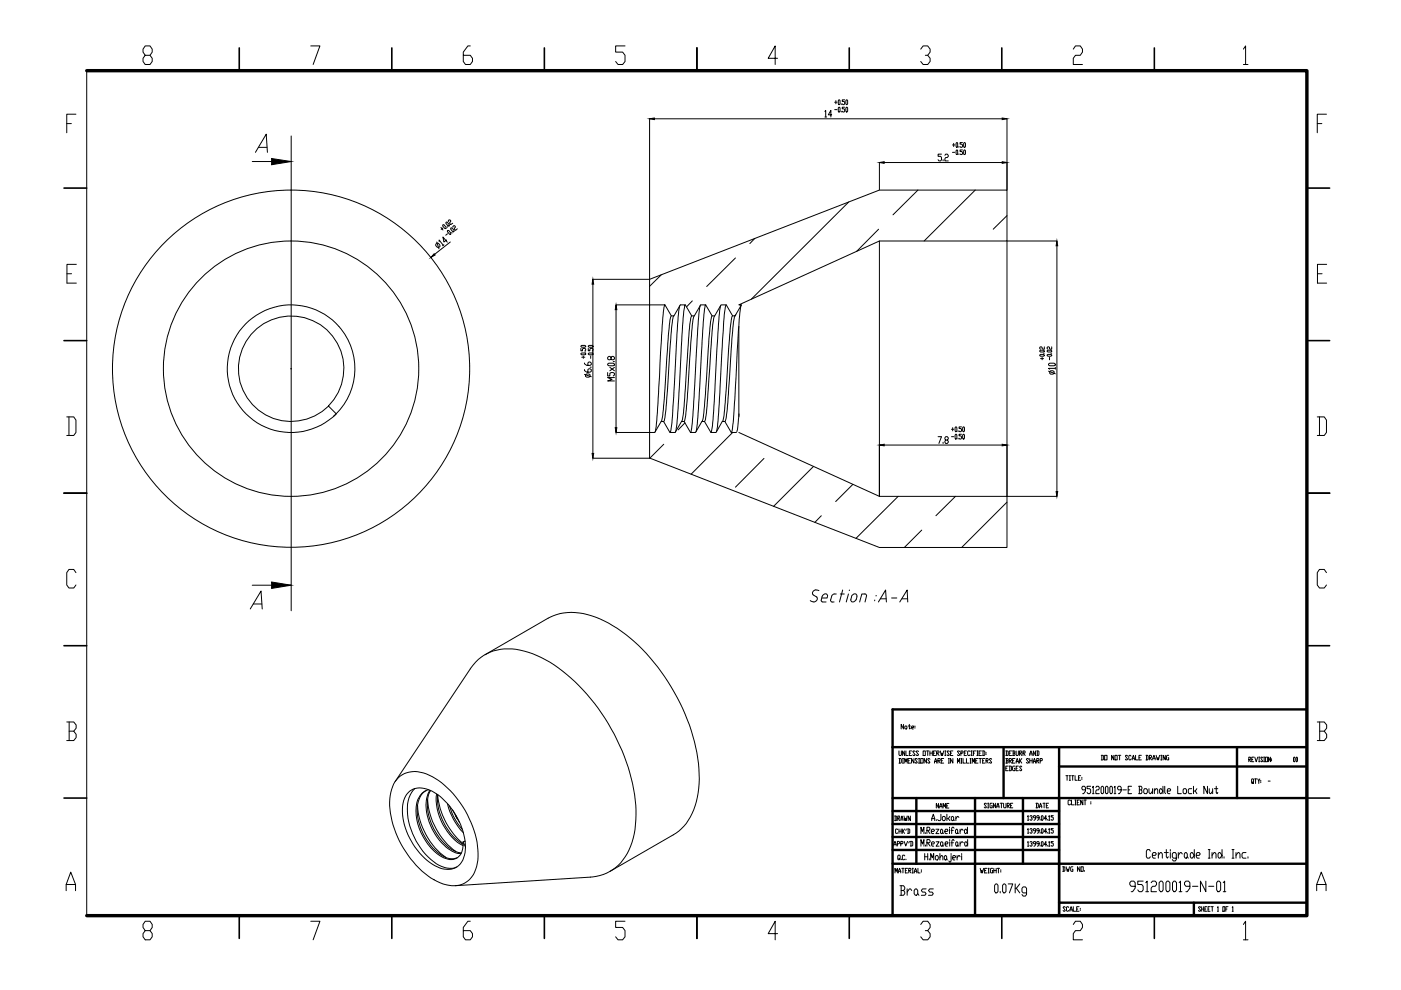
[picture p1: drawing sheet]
<svg xmlns="http://www.w3.org/2000/svg" width="297mm" height="210mm" viewBox="0 0 297 210" stroke-linecap="round" stroke-linejoin="round" font-family="sans-serif">
<!-- layer: 0 -->
<g fill="none" stroke="#000" stroke-width=".21">
<path d="M18.4 15v179.1M30.8 11.7l-.5-.7v-.6l.5-.7h1l.5 .7v.6l-.5 .7h-1l-.5 .7v.6l.5 .7h1l.5-.7v-.6l-.5-.7M65.9 9.7h1.9l-1.4 4M99.7 9.7h-.5l-1 1.3v2l.5 .7h1l.5-.7v-.6l-.5-.7h-1.5M132.5 9.7h-2v1.3h1.5l.5 .7v1.3l-.5 .7h-1l-.5-.7M164.9 12.4h-2l1.5-2.7v4M195.2 10.4l.5-.7h1l.5 .7v.6l-.5 .7h-.5M196.7 11.7l.5 .7v.6l-.5 .7h-1l-.5-.7M227.6 10.4l.4-.7h1l.5 .7v.6l-.5 .7h-1l-.4 .7v1.3h1.9M263.6 10.4l.5-.7v4M263.6 13.7h1M14.2 26.2h.9"/>
<path d="M16.1 24.2h-1.9v4M53.5 34.2h8.2M54.2 32.3l2.2-3.9 .3 3.9M54.8 31.2h1.8M61.7 28.8v100.7M137.7 25.2v34h-12M138.7 25.2h73.8M174.9 23.6l.2-.2v1.4M174.9 24.8h.4M176.3 24.3h-.7l.6-.9v1.4M177 21.7h.5M177 23.2h.5"/>
<path d="M177.2 21.3v.7M177.9 21.2l.2 .1-.1 .9-.3-.2zM177.9 22.7l.2 .2-.1 .8-.3-.1zM178.4 22v.2M178.4 23.6v.1M179.1 21.2h-.5v.3h.4l.1 .2-.1 .5-.4-.2M179.1 22.7h-.5v.4h.4l.1 .1-.1 .5-.4-.1M179.5 21.2l.2 .1-.1 .9-.3-.2zM179.5 22.7l.2 .2-.1 .8-.3-.1zM186.5 34.5v5.8M187.5 34.5h25M199.6 32.7h-.7v.4h.5l.2 .3v.5l-.2 .2h-.3l-.2-.2"/>
<path d="M200 33.9v.2M200.3 32.9l.2-.2h.3l.3 .2-.3 .5h-.3l-.2 .3v.4h.8M201.9 30.7h.6M201.9 32.3h.6M202.2 30.4v.7M202.8 30.2l.2 .2v.8l-.3-.1zM202.8 31.8l.2 .2v.8l-.3-.2zM203.3 31.1v.1M203.3 32.6v.2M204.1 30.2h-.5v.4h.3l.2 .1-.2 .5-.3-.1M204.1 31.8h-.5v.3h.3l.2 .2-.2 .5-.3-.2M204.4 30.2l.3 .2-.1 .8-.3-.1z"/>
<path d="M204.4 31.8l.3 .2-.1 .8-.3-.2zM213.5 25.2v15.1M279.3 26.2h1M281.2 24.2h-1.9v4M14.2 58h1M16.2 56h-2v4h2M92.4 51.8l.3-.3 .3 .1 .3 .4v.3l-.3 .2-.3-.1-.3-.3zM92.6 51.3l.5 1.4M93.1 51.2v-.3l.9 1.1M93.5 48.2l.4 .6M93.9 47.7h.3l.4 .7h-.3l-.4-.5zM93.9 48.3l-.4 .3"/>
<path d="M94.1 51.9l-.3 .2M94.5 47.2l.3-.1 .5 .8h-.3l-.5-.5zM94.7 50.9l-.6 .4-.2-1.1 .9 1.2M94.8 48l.1 .2M94.8 48.9h.4l.4 .7-.3 .1zM94.9 49.6l-.4 .3M95.1 47l.1-.4 .2 .1 .2 .3-.3 .4 .3 .2 .4-.3M95.5 51.3l-3.4 2.6M95.6 48.4l.3-.1 .4 .6v.2h-.3l-.4-.5zM95.8 49.3l.1 .1M96 48.2l.2-.4 .3 .2-.2 .4 .3 .5 .4-.4M140.2 58.3l-2.5 2.4"/>
<path d="M155.9 54.7l-6.1 6M160 50.5l-1 1.1M179.9 42.8l-20.6 20.6M186.3 48.6l-4.7 4.7M186.5 51.1v54.1M194.6 40.3l-5.3 5.3M206.8 40.3l-10.9 10.8M213.5 51.1v54.1M213.5 45.7l-2.9 2.9M213.5 51.1h10.6M224.1 52.1v52.1M279.3 58h1"/>
<path d="M281.3 56h-2v4h2M61.7 78.2h.1M71.8 69.2a13.5 13.5 0 0 1-1.1 19.1M71.9 69.2a13.5 13.5 0 0 0-19.4-1 13.5 13.5 0 0 0-.5 19.4 13.5 13.5 0 0 0 19.3 .2l-1.6-1.7M123.2 75l.8-.2 .2 .3-.9 .1zM123.2 73.9v.5h.3v-.4l.2-.1 .5 .1-.2 .4M123.2 73.4l.8-.2 .2 .3-.9 .1zM123.3 75.7h.7M123.7 75.5v.5M123.9 78.4v.2l.5 .3h.7l.3-.2v-.3l-.5-.2-.3 .2v.5M123.9 77v.1l.5 .4h.7l.3-.2v-.3l-.5-.2-.3 .2v.5M123.9 79.4l1.5 .5"/>
<path d="M124 74.6h.2M124.1 79.5l.3-.2h.5l.2 .2v.3l-.2 .2h-.5l-.3-.2zM124.7 75l.9-.2 .1 .3-.8 .1zM124.7 73.9v.5h.4v-.4l.1-.1 .5 .1-.1 .4M124.7 73.4l.9-.2 .1 .3-.8 .1zM125.1 77.9h.3M125.2 75.5v.5M125.6 74.6h.1M125.7 60.2v35.9M128.8 79v.7h.5v-.5l.3-.2h.4l.3 .2v.3l-.3 .2M128.8 77.2l.3-.2h.9l.3 .2v.2l-.3 .2h-.9l-.3-.2zM129.3 77.9l1 .7"/>
<path d="M129.6 75.8l.2-.2 .5 .2v.3l-.3 .2-.4-.2v-.3l-.3-.2-.5 .2v.3l.3 .2 .5-.2M130 76.7h.3M130.3 77.9l-1 .7M130.6 64.6h7.1v-5.4l48.8-18.9h27v10.8h-27l-29.9 13.5h.6l-1.4 2.4h-.5l-1.3-2.4h-1.1l-1.4 2.4h-.5l-1.4-2.4M130.6 65.7v25M141 64.6l1.3 2.4h.6l1.3-2.4h1.1l-.2 .4a253.8 253.8 0 0 0-1.2 19.5l-.4 5.4-.3 1.6M142.3 67a24.5 24.5 0 0 0-.8 6.9l-.6 10.5-.4 3.7-.3 1.3M142.9 67a19.6 19.6 0 0 0-.8 5.9l-.9 13.2a7.2 7.2 0 0 1-.5 3.3M144.1 64.8l-.1 .4a238.5 238.5 0 0 0-1.2 18.9l-.3 4.8a5 5 0 0 1-.5 2.8h1.1l1.4-2.3h.5l1.4 2.3M145.3 64.6l1.4 2.4h.5l1.4-2.4h1l-.1 .2a170.4 170.4 0 0 0-1.1 17.3l-.4 6.3-.4 3.1M146.7 67l-.5 1.9-1.2 17.2-.3 2.8-.2 .5M146.8 63.8l-1.2 1.3"/>
<path d="M147.2 67a16.6 16.6 0 0 0-.7 4.9l-.8 12.5-.3 3.7-.4 1.3M148.4 64.8a294.9 294.9 0 0 0-1.4 21.4l-.3 4.6-.3 .9h1.1l1.3-2.3h.6l1.3 2.3h1.1l1.3-2.3h.6l1.3 2.3h1.1M151 67l-.4 1.3-.2 2.8a245.2 245.2 0 0 1-1.4 17.8l-.2 .5M151.5 67l-.2 .5-.3 2.8-1.2 17.2-.4 1.9M152.8 64.8l-.1 .2a305.5 305.5 0 0 0-1.3 21.2l-.3 4.1-.4 1.4M154 64.6l-.1 .3a159.3 159.3 0 0 0-1.2 17.2l-.5 7.1-.3 2.3M155.3 67a19.6 19.6 0 0 0-.7 5.9l-.9 13.2a7.2 7.2 0 0 1-.6 3.3M155.8 67l-.1 .5a245.2 245.2 0 0 0-1.4 17.8l-.1 .8a7.2 7.2 0 0 1-.5 3.3M156 66.8l-.2 .2M156.6 69.2v19.1M157.1 64.8l-.5 5.1-1.1 19.6-.3 1.9-.2 .3M220.4 75.3l.8-.2 .2 .3-.8 .1z"/>
<path d="M220.4 74.4l.8-.1 .2 .2-.8 .1zM220.6 76h.6M221 75.8v.5M221.2 74.9h.2M221.4 73.5v.5l-.4-.1-.2-.4-.4 .2 .2 .3M222 75.3l.8-.2 .2 .3-.8 .1zM222 74.4l.8-.1 .2 .2-.8 .1zM222.3 77.2l.3-.2h.9l.2 .2v.2l-.2 .2h-.9l-.3-.2zM222.3 78.7l1.4 .5M222.5 75.8v.5M222.6 78.8l.2-.2h.4l.3 .2v.4l-.3 .1h-.4l-.2-.1zM222.8 74.9h.2"/>
<path d="M223 73.5v.5h-.4l-.3-.5-.3 .2 .2 .3M223.7 78.1h-1.4l.3 .2M223.7 77.9v.4M14.2 88.4h1.4l.5 .7v2.6l-.5 .6h-1.4M14.6 88.4v3.9M125.7 97.2h12M130.3 80.1h-1.5l1 .3-1 .4h1.5M130.6 91.7h7.1v5.4l48.8 19h27v-10.9h-27l-29.9-13.5M140.7 89.4h-.5l-1.4 2.3h-1.1v-27.1h3.3a13.3 13.3 0 0 0-.6 4.5l-1 18.4-.5 4M140.7 89.4l1.3 2.3M140.7 94.2l-2.9 3M145.2 89.7l-1.4 1.4"/>
<path d="M155.3 91.7l-8.8 8.8M156.7 87.8l-.5 3.7M162 97.2l-6.1 6.1M172.5 98.9l-8.5 8.5M187.5 94.4h25M198.9 92.6h.7l-.5 1.4M200 93.8v.2M200.5 93.3l-.2-.5 .2-.2h.3l.3 .4-.3 .3h-.3l-.2 .3 .2 .4h.3l.3-.2-.3-.5M201.7 91h.5M201.7 92.6h.5M202 90.7v.7M202.6 90.5l.3 .2-.2 .8-.2-.1z"/>
<path d="M202.6 92.1l.3 .1-.2 .9-.2-.2zM203.1 91.4v.1M203.1 92.9v.2M203.8 90.5h-.5v.3h.4l.1 .2-.1 .5-.4-.1M203.8 92.1h-.5v.3h.4l.1 .2-.1 .5-.4-.2M204.2 90.5l.3 .2-.1 .8-.3-.1zM204.2 92.1l.3 .1-.1 .9-.3-.2zM279.3 88.4h1.5l.4 .7v2.6l-.4 .6h-1.5M279.8 88.4v3.9M174.1 109.3l-1.3 1.4M180.8 102.7l-3.6 3.6M190.4 105.2l-8.9 8.9"/>
<path d="M195.4 112.4l-3.7 3.7M202.6 105.2l-4.2 4.1M213.5 106.5l-9.6 9.6M213.5 105.2h10.6M16.1 121.4l-.5-.7h-1l-.4 .7v2.6l.4 .7h1l.5-.7M53.1 129.1l2.2-3.8 .3 3.8M53.5 124.1h8.2M53.7 128.1h1.8M102.8 138.8l13.4-7.7a12.1 12.1 0 0 1 11 .1 35.1 35.1 0 0 1 15.1 14.5 38 38 0 0 1 5.9 20.5 13.8 13.8 0 0 1-4.3 10l-14.6 8.5M171.8 127.3l.8 .3M173 125.1l.6 .1M173 125.1a.66 .66 0 0 0-.6 .3 .66 .66 0 0 0 0 .7l.8 .5"/>
<path d="M173.1 126.6a.66 .66 0 0 1 .1 .7 .66 .66 0 0 1-.6 .3M174.3 126.8h1.1a.58 .58 0 0 0-.4-.9 .58 .58 0 0 0-.7 .6l-.2 .7 .1 .4h.9M176.1 127.1v.3l.4 .3M176.3 126.4l-.2 .8M176.5 127.6h.3M177 125.9l-.3 .1-.4 .4M177 125.9h.3M178.2 125.9h.8M178.7 125.1l-.7 2.5M179.9 125.9l-.5 1.7M180.1 125.1v.1M180.6 126.5l-.2 .6"/>
<path d="M181.5 127.1l-.1 .2a.53 .53 0 0 1-.6 .3 .53 .53 0 0 1-.4-.5M181.7 126.5v-.3a.64 .64 0 0 0-.7-.2 .64 .64 0 0 0-.5 .5M181.7 126.5l-.2 .6M183.7 126.4l-.3 1.2M183.7 126.4l-.1-.4-.9-.1-.4 1.7M185.5 127.2l-.1 .2M185.8 126.2l-.1 .2M186.2 127.6l1.6-2.5 .1 2.5M186.7 127h1.2M189 126.8h1.1M190.8 127.6l1.5-2.5 .2 2.5M191.2 127h1.2"/>
<path d="M281.2 121.4l-.4-.7h-1l-.5 .7v2.6l.5 .7h1l.4-.7M14.2 153.1h1.4l.5 .6v.7l-.5 .6M14.7 155h.9l.5 .7v.7l-.5 .6h-1.4M14.7 153.1v3.9M190.6 159.2l.1 1 .4-.2v-.8M191.6 153.6v1l-.5-1v1M191.8 159.2v1l-.4-1v1M192 153.9l.3 .2-.1 .5-.4-.2zM192.1 159.2v1h.4M192.5 153.9h.5M192.8 153.6l.1 1 .1-.2M192.8 159.7h.3"/>
<path d="M193.3 159.2h-.5v1h.5M193.3 154.3h.3v-.4l-.3 .2 .1 .5h.2M194 153.9v.2M194 154.3v.1M194 159.3l-.1-.1-.4 .1 .5 .7-.1 .2-.4-.2M194.7 159.3l-.1-.1-.4 .1 .5 .7-.1 .2-.4-.2M195.7 159.2h.5v1h-.5zM196.4 159.2h.5M196.7 159.2v1M197.2 159.7h.5M197.2 159.2v1M197.7 159.2v1"/>
<path d="M197.9 159.7h.2M198.4 159.2h-.5v1h.5M198.6 159.7h.4l.1-.4-.5-.1v1M198.7 159.7l.4 .5M199.4 159.2l.2 1 .1-.5 .1 .5 .3-1M200.3 159.2h.2M200.4 159.2v1M201.3 159.3l-.1-.1-.4 .1 .5 .7-.1 .2-.4-.2M201.5 159.7h.3M202 159.2h-.5v1h.5M203.5 159.3l-.4-.1-.1 .1 .5 .7-.2 .2h-.2l-.1-.2M203.7 159.7h.4l.1-.2-.1-.3h-.4v1"/>
<path d="M204.4 159.7h.3M204.9 159.2h-.5v1h.5M205.7 159.3l-.2-.1-.3 .1v.7l.1 .2 .4-.2M205.9 159.2h.2M206 159.2v1M206.4 159.7h.2M206.9 159.2h-.5v1M207.1 159.2h.3M207.2 159.2v1M207.6 159.7h.2M208.1 159.2h-.5v1h.5M208.3 159.2l.5 .1v.7l-.1 .2h-.4"/>
<path d="M208.4 159.2v1M209.1 159.5v.2M209.1 159.9v.1M213.2 159.2l.6 .1v.7l-.2 .2h-.4M213.4 159.2v1M214 159.7h.2M214.5 159.2h-.5v1h.5M214.7 159.2l.5 .1-.1 .4M214.8 159.7h.3l.1 .3-.1 .2h-.4M214.8 159.2v1M215.4 159.2l.1 1 .4-.2v-.8M216.2 159.7h.3l.1-.2-.1-.3h-.3v1"/>
<path d="M216.3 159.7l.3 .5M216.9 159.7h.4v-.5h-.4v1M217 159.7l.4 .5M218.3 159.9h.5M219.6 159.2v1l-.5-1v1M219.8 159.2l.5 .1v.7l-.2 .2h-.3M219.9 159.2v1M279.3 153.1h1.5l.5 .6v.7l-.5 .6M279.8 155h1l.5 .7v.7l-.5 .6h-1.5M279.8 153.1v3.9M83.8 165.7l15.9-23.9a9.5 9.5 0 0 1 10.6-4 25 25 0 0 1 12.5 7.6 43.1 43.1 0 0 1 12 25.3 17.1 17.1 0 0 1-2.7 11.6 9.2 9.2 0 0 1-6.9 3.7l-28.7 1.8M84.5 164.9a5.7 5.7 0 0 1 6.5-.5 20 20 0 0 1 9.5 11.7 12.3 12.3 0 0 1-.1 9.3 5.1 5.1 0 0 1-6.5 2 18.2 18.2 0 0 1-9.3-9.2 15.5 15.5 0 0 1-1.6-10.8l.5-1.2z"/>
<path d="M86.5 168.1a4.1 4.1 0 0 1 5.1-.4 14.6 14.6 0 0 1 7.1 12.5 4.1 4.1 0 0 1-3 4.1 7.9 7.9 0 0 1-6.7-3.5 13.3 13.3 0 0 1-3.4-11l.4-.9zM88 167.2a6.9 6.9 0 0 0-1.5 6.3 15 15 0 0 0 6.6 10l1.7 .6a2.77 2.77 0 0 0 2-.3M88.5 170.8a14.8 14.8 0 0 0 6 11M90.4 167.6a4.5 4.5 0 0 0-2 4.3 11.8 11.8 0 0 0 6.4 10l1.4 .2 .7-.2M90.6 169.6a15 15 0 0 0 6 10.9M90.9 167.4a4 4 0 0 0-2.7 4.5 12 12 0 0 0 5.8 10 2.7 2.7 0 0 0 2.9 0 2.7 2.7 0 0 0 1.3-2.6v-.8M91.2 167.6a7.9 7.9 0 0 0 0 7.1 10.2 10.2 0 0 0 5.8 6.2l.7 .1M91.3 167.6a8.1 8.1 0 0 0 .2 7 10.4 10.4 0 0 0 5.6 6.1l.7 .1M92.6 168.4a11.6 11.6 0 0 0 5.6 10.9M92.8 168.5a15.2 15.2 0 0 0 5.4 10.4M92.8 168.5a12 12 0 0 0 5.4 10.5M94.9 170.4a13 13 0 0 0 3.3 6.1"/>
<path d="M95.3 170.9a13.1 13.1 0 0 0 2.7 5M95.9 171.7l1 1.8M96.7 173l.2 .5M96.9 173.5l.5 .9M98.2 178.5l.5 1.1M98.6 178.4l-.4 .1M189.5 179.4l.3-1 .2 1M189.5 179h.5M189.7 173h.3l.1 .2v.6l-.1 .2h-.3M189.8 173v1M190.3 178.9h.3l.1-.2-.1-.3h-.3v1M190.3 173.5h.4v-.5h-.4v1"/>
<path d="M190.3 175.9l-.1-.1-.3 .1 .1 .8 .3-.1M190.4 173.5l.4 .5M190.6 160.8h.4l.1 .2v.6l-.1 .2h-.4M190.6 175.8v.9M190.6 176.2h.5M190.7 160.8v1M191 178.9h.3l.1-.2-.1-.3h-.3v1M191 174l.2-1 .2 1M191 173.7h.4M191.1 175.8v.9M191.3 175.8v.9M191.4 160.8h.2"/>
<path d="M191.4 161.8h.2M191.4 176.2l.4 .5M191.4 160.8v1M191.7 173l.2 1 .1-.5 .1 .5 .2-1M191.7 178.4l.3 1 .4-1M191.8 175.8l-.5 .4M191.8 161.8v-1l.3 .7 .2-.7v1M192.2 175.8l-.2 .3M192.4 175.8l.5 .1v.7l-.5 .1M192.5 175.8v.9M192.5 161.3h.3M192.8 178.4l-.1 .3"/>
<path d="M193 173v1l-.5-1v1M193 178.4h.4l.1 .2v.6l-.1 .2h-.4M193.1 160.8h-.6v1h.6M193.1 178.4v1M193.8 160.8v1l-.5-1v1M194.5 161l-.4-.2-.1 .2 .5 .6-.1 .2h-.3l-.1-.2M194.7 160.8h.3M194.7 161.8h.3M194.9 160.8v1M195.2 160.8h.5v1h-.5zM195.3 176.7v-1.3l.3 .9 .3-.9v1.3M195.3 179.4v-1.4l.3 .9 .3-.9v1.4"/>
<path d="M196.2 176.5v.2M196.2 179.2v.2M196.4 160.8v1l-.5-1v1M196.5 176.1h.5l.2-.3-.2-.4h-.5v1.3M196.5 178.7h.5l.2-.2-.2-.5h-.5v1.4M196.7 176.1l.5 .6M196.7 178.7l.5 .7M197.2 161l-.4-.2-.1 .2 .5 .6-.2 .2h-.2l-.1-.2M197.5 176.3h.5l.1-.2-.1-.3h-.4l-.1 .3v.4l.1 .2h.4M197.5 178.9h.5l.1-.2-.1-.2h-.3l-.2 .2v.5l.2 .2h.3M197.5 174l.4-1.4 .3 1.4M197.5 173.6h.7"/>
<path d="M198.1 161.8l.3-1 .2 1M198.1 161.5h.5M198.4 175.8h.7l-.7 .9h.7M198.5 178.5h.6l-.6 .9h.6M198.5 173.8v.2M198.9 161.3h.3l.2-.2-.2-.3h-.3v1M199 170.3v1l-.5-1v1M199 161.3l.4 .5M199.2 171.3l.3-1 .2 1M199.2 171h.5M199.5 172.6v1.2l-.2 .2h-.3l-.2-.2M199.5 175.8l.4 .3v.4l-.2 .2-.3-.2z"/>
<path d="M199.6 178.5l.3 .2v.5l-.2 .2-.3-.2v-.5zM199.6 161.3h.2M199.9 176.5l.1 .2M199.9 179.2l.1 .2M200 171.3v-1l.2 .7 .3-.7v1M200 173.1h.3l.1 .2v.5l-.1 .2h-.3l-.2-.2v-.5zM200.1 160.8h-.5v1h.5M200.3 176.3h.5l.2-.2-.2-.3h-.3l-.2 .3v.4l.2 .2h.3M200.3 160.2h.2M200.4 178.9h.4l.2-.2-.2-.2h-.3l-.1 .2v.5l.1 .2h.3M200.7 170.9h.2M200.8 172.6v1.4"/>
<path d="M201.1 160.8h.2M201.1 161.8h.2M201.1 173.6l.3 .4M201.2 170.3h-.5v1h.5M201.2 160.8v1M201.3 175.4v.2M201.3 175.8v.9M201.4 178v.3M201.4 178.5v.9M201.4 173.1l-.3 .5h-.3M201.6 176.1h.5M201.6 178.7h.6"/>
<path d="M201.9 173.1l.3 .2v.5l-.2 .2-.3-.2v-.5zM202 160.8v1l-.5-1v1M202.2 173.8l.1 .2M202.3 175.6l-.2-.2-.3 .2v1.1M202.3 178.3l-.1-.3-.4 .3v1.1M202.7 173.1v.9M202.7 175.8h.2l.1 .3-.1 .6-.3-.2v-.4zM202.8 178.5l.3 .2v.5l-.2 .2-.3-.2v-.5zM203 161.8v-1l.2 .7 .3-.7v1M203 176.5l.2 .2M203.1 179.2l.2 .2M203.3 173.3l-.3-.2-.3 .5"/>
<path d="M203.6 175.8v.9M203.6 178.5v.9M203.7 160.8h.2M203.7 161.8h.2M203.8 160.8v1M204.2 160.8v1h.5M204.2 176.1l-.4-.3-.2 .5M204.2 178.7l-.3-.2-.3 .4M204.7 175.8h.1l.3 .5-.3 .4-.3-.2v-.4zM204.7 178.5h.2l.3 .4-.3 .5-.4-.2v-.5zM204.9 160.8v1h.5M205.1 175.4v1.3"/>
<path d="M205.2 178v1.4M205.7 160.8h.2M205.7 161.8h.2M205.8 160.8v1M205.9 160.2h.2M206.1 161.8v-1l.3 .7 .2-.7v1M206.9 161.3h.2M207.1 160.2h.3M207.4 160.8h-.5v1h.5M207.6 160.8h.5M207.8 160.8v1M208.3 161.3h.2"/>
<path d="M208.8 160.8h-.5v1h.5M209.1 161.3h.3l.1-.2-.1-.3h-.3v1M209.1 170.5v-.2l-.4 .2 .4 .6v.2l-.4-.2M209.2 161.3l.3 .5M209.4 170.3h.2M209.4 171.3h.2M209.5 170.3v1M210.2 161v-.2l-.4 .2 .4 .6v.2l-.4-.2M210.4 170.3h-.4l-.1 .2 .1 .8h.4v-.5h-.2M211.1 170.3v1l-.5-1v1M211.3 171.3l.3-1 .2 1M211.3 170.9h.5"/>
<path d="M212.1 170.3h.5M212.3 170.3v1M212.8 170.3l.1 1 .4-.2v-.8M213.2 160.8h.4l.2 .2-.2 .3M213.2 162.9h.3M213.4 161.3h.2l.2 .3-.2 .2h-.4M213.4 160.8v1M213.5 170.8h.4l.1-.2-.1-.3h-.4v1M213.6 170.8l.4 .5M213.8 162.4h-.6v1h.6M214 161.3h.3l.2-.2-.2-.3h-.3v1M214 162.4h.3l.2 .2v.6l-.2 .2h-.3"/>
<path d="M214.1 161.3l.4 .5M214.1 162.4v1M214.3 170.8h.2M214.7 161.3h.2M214.7 170.3h-.4v1h.4M215.2 160.8h-.5v1h.5M215.2 162.4h-.4l-.1 .2 .1 .8h.4v-.5h-.1M215.4 161.8l.3-1 .2 1M215.4 161.5h.5M215.4 162.9h.3M215.9 162.4h-.5v1h.5M216.2 160.8v1"/>
<path d="M216.3 161.3l.3 .5M216.6 160.8l-.4 .5M216.6 162.6l-.1-.2-.3 .2 .4 .6-.1 .2-.3-.2M217.9 173.1l.1-.2v1M217.9 175.9l.1-.2v1M217.9 178.6l.1-.2v1M217.9 173.9h.2M217.9 176.7h.2M217.9 179.4h.2M218.1 161l-.4-.2-.1 .2 .5 .6-.1 .2-.4-.2M218.3 160.2l.3-1 .2 1M218.3 161.3h.5"/>
<path d="M218.3 160.8v1M218.4 173.1l.3-.2 .1 .3-.2 .2M218.4 175.9l.3-.2 .1 .3-.2 .1M218.4 178.6l.1-.2 .3 .2-.2 .3M218.7 173.4l.1 .2-.1 .3-.3-.2M218.7 176.1l.1 .2-.1 .4-.3-.2M218.7 178.9l.1 .2-.1 .3-.3-.2M218.8 160.8v1M219.1 161.8l.2-1 .3 1M219.1 161.5h.5M219.6 173.4h-.4l-.1-.2 .1-.3 .4 .2v.5l-.4 .3M219.6 176.1h-.4l-.1-.1 .1-.3 .4 .2v.4l-.4 .4"/>
<path d="M219.6 178.9h-.4l-.1-.3 .1-.2 .4 .2v.5l-.4 .3M219.6 170.3h.4l.1 .2v.6l-.1 .2h-.4M219.8 170.3v1M219.8 161.3h.3l.2-.2-.2-.3h-.3v1M219.9 161.3l.4 .5M220.3 173.4h-.4l-.1-.2 .1-.3 .4 .2v.5l-.4 .3M220.3 176.1h-.4l-.1-.1 .1-.3 .4 .2v.4l-.4 .4M220.3 178.9h-.4l-.1-.3 .1-.2 .4 .2v.5l-.4 .3M220.4 171.3l.2-1 .3 1M220.4 170.9h.5M220.5 161.3h.4v-.5h-.4v1M220.5 173.7v.2"/>
<path d="M220.5 176.5v.2M220.5 179.2v.2M220.8 178.6l.1-.2 .3 .2-.2 .8-.2-.2zM220.9 172.9l.3 .2-.2 .8-.2-.2zM220.9 175.7l.3 .2-.2 .8-.2-.2zM221.1 170.3h.5M221.4 170.3v1M221.8 170.8h.3M221.9 173.6h-.5l.4-.7v1M221.9 176.3h-.5l.4-.6v1M221.9 179.1h-.5l.4-.7v1M222.1 173.7v.2"/>
<path d="M222.1 176.5v.2M222.1 179.2v.2M222.3 170.3h-.5v1h.5M222.3 173.1l.2-.2v1M222.3 175.9l.2-.2v1M222.3 178.6l.2-.2v1M222.3 173.9h.3M222.3 176.7h.3M222.3 179.4h.3M223.3 172.9h-.4v.3h.3l.1 .2-.1 .5-.3-.2M223.3 175.7h-.4v.3h.3l.1 .1-.1 .6-.3-.2M223.3 178.4h-.4v.3h.3l.1 .2-.1 .5-.3-.2"/>
<path d="M226 164.5h.5M226.2 164.5v.9M226.7 164.5h.3M226.7 165.4h.3M226.8 164.5v.9M227 169.8l-.2-.2-.3 .2v.7l.1 .1 .4-.1M227.2 169.6v1h.5M227.2 164.5h.5M227.4 164.5v.9M227.9 169.6h.2M227.9 170.6h.2M227.9 164.5v.9h.5"/>
<path d="M228 169.6v1M228.4 170.1h.2M228.7 164.9h.2M228.9 169.6h-.5v1h.5M229.1 164.5h-.4v.9h.4M229.4 164.8v.1M229.4 165.1v.2M229.6 169.6v1l-.5-1v1M229.8 169.6h.5M230.1 169.6v1M230.1 167.5h-.6l-.1-.3 .1-.5h.4l.2 .3v.7l-.3 .6h-.3M231.2 166.7h-.7v.5h.5l.2 .3v.5l-.2 .3h-.3l-.2-.3"/>
<path d="M231.3 170v.1M231.3 170.3v.2M231.6 167l.2-.3v1.6M231.6 168.3h.4M232.3 167l.2-.3h.4l.2 .3-.2 .5h-.4l-.2 .2v.6h.8M233.5 160.1h.4l.1 .2v.7l-.1 .1h-.4M233.6 160.1v1M233.7 166.7l.3 .3v1l-.2 .3-.4-.3v-1zM234.2 160.1h.5v1h-.5zM234.5 166.7h.3l.1 .3v1l-.1 .3h-.3l-.1-.3v-1zM235.5 166.7h.2l.2 .3v1l-.2 .3h-.2l-.2-.3v-1zM236.1 160.1v1l-.4-1v1"/>
<path d="M236.2 167l.2-.3v1.6M236.2 168.3h.4M236.4 160.1h.5v1h-.5zM237.1 160.1h.5M237.4 160.1v1M237.7 167.5h-.6l-.1-.3 .1-.5h.4l.2 .3v.7l-.4 .6h-.2M238.1 167.5h.7M239.1 160.3l-.4-.2-.1 .2 .5 .7-.2 .1h-.2l-.1-.1M239.2 167.5h.3M239.8 160.3l-.1-.2-.4 .2v.7l.2 .1 .3-.1M239.9 166.7h-.7v1.6h.7M240 161.1l.3-1 .2 1"/>
<path d="M240 160.8h.5M240.8 160.1v1h.5M241.4 166.7h.5l.2 .3-.2 .5M241.5 160.7h.2M241.6 167.5h.3l.2 .5-.2 .3h-.5M241.6 166.7v1.6M242 160.1h-.5v1h.5M242.7 167.2h.3l.3 .3v.5l-.3 .3h-.3l-.2-.3v-.5zM243 160.1h.3l.1 .2v.7l-.1 .1h-.3M243.1 160.1v1M243.6 167.2v.8l.2 .3h.2l.4-.6M243.7 160.7h.3l.2-.2-.2-.4h-.3v1"/>
<path d="M243.8 160.7l.4 .4M244.4 167.2v1.1M244.4 161.1l.3-1 .2 1M244.4 160.8h.5M244.7 167.7l.4-.5h.2l.2 .3v.8M244.7 167.2v1.1M245.1 160.1l.3 1 .1-.4 .1 .4 .2-1M246 167.2h.2l.4 .5-.4 .6-.4-.3v-.5zM246.1 160.1h.3M246.1 161.1h.3M246.2 160.1v1M246.6 166.7v1.6"/>
<path d="M246.9 166.7v1.3l.2 .3M247.1 160.1v1l-.5-1v1M247.5 167.7h.5l.2-.2-.2-.3h-.3l-.2 .3v.5l.2 .3h.3M247.8 160.1h-.3l-.2 .2 .2 .8h.3v-.4h-.1M249.7 166.7v1.6h.8M251 167.2h.4l.2 .3v.5l-.2 .3h-.4l-.2-.3v-.5zM252.7 167.2h-.6l-.2 .3v.5l.2 .3h.6M253 166.7v1.6M253.4 167.7l.4 .6M253.8 167.2l-.4 .5h-.4M256 166.7v1.6l-.8-1.6v1.6M256.4 167.2v.8l.2 .3h.1l.4-.6"/>
<path d="M257.1 167.2v1.1M257.5 167.2h.7M257.9 166.7v1.3l.1 .3 .2-.3M264.8 161h.3l.1-.1-.1-.4h-.3v1M264.9 161l.3 .5M265.4 161h.2M265.6 165.8l.1 .1-.3 .2v-.8l.3-.2 .1 1M265.8 160.5h-.4v1h.4M266 165.1h.5M266 160.5l.3 1 .4-1M266.2 165.1v1M266.7 165.1l.2 .5v.5"/>
<path d="M266.9 161.5h.2M266.9 160.5h.2M267 160.5v1M267.1 165.1l-.2 .5M267.3 165.4v.2M267.3 165.8v.1M267.7 160.7l-.3-.2-.1 .2 .4 .6-.1 .2-.3-.2M267.9 161.5h.2M267.9 160.5h.2M268 160.5v1M268.3 160.5h.4v1h-.4zM268.9 165.6h.4"/>
<path d="M269.4 160.5v1l-.4-1v1M269.6 160.9v.1M269.6 161.2v.1M274.4 160.5l.2 .2-.1 .8-.3-.2zM274.9 160.5l.2 .2-.1 .8-.2-.2zM14 188.8v-1.3l1-2.6 1 2.6v1.3M14 187.5h2M30.8 197.3l-.5-.7v-.6l.5-.7h1l.5 .7v.6l-.5 .7h-1l-.5 .7v.6l.5 .7h1l.5-.7v-.6l-.5-.7M65.9 195.3h1.9l-1.4 4M99.7 195.3h-.5l-1 1.3v2l.5 .7h1l.5-.7v-.6l-.5-.7h-1.5M132.5 195.3h-2v1.3h1.5l.5 .7v1.3l-.5 .7h-1l-.5-.7M164.9 198h-2l1.5-2.7v4"/>
<path d="M189.8 185.1v-1l.2 .6 .3-.6v1M190.5 185.1l.2-1 .3 1M190.5 184.7h.5M190.6 182l.1 .2-.2 .1-.2-.8 .4-.2 .2 .2-.2 .7 .2 .1M190.8 187.8h.8l.2 .3v.4l-.2 .3M191.1 188.8h.5l.2 .3v.4l-.2 .3h-.8M191.1 187.8v2M191.1 182.2v.1M191.2 184.1h.5M191.4 184.1v1M191.8 181.5l-.1-.2-.4 .2v.7l.1 .1 .4-.1M192 184.6h.2"/>
<path d="M192.1 182.2v.1M192.3 188.5v1.3M192.4 184.1h-.4v1h.4M192.7 184.6h.3l.1-.2-.1-.3h-.3v1M192.8 184.6l.3 .5M193.3 188.8l-.2-.3h-.3l-.5 .6M193.4 184.1h.2M193.4 185.1h.2M193.5 184.1v1M193.9 185.1l.2-1 .3 1M193.9 184.7h.5M194.1 188.5h.2l.3 .3v.7l-.3 .3h-.2l-.3-.3v-.7z"/>
<path d="M194.6 189.5l.2 .3M194.6 184.1v1h.5M195.2 196l.5-.7h1l.5 .7v.6l-.5 .7h-.5M195.3 184.4v.2M195.3 184.7v.2M196.1 181v1.3M196.1 181.7h.6M196.4 188.5h-.8l-.3 .3 .3 .3h.5l.3 .4-.3 .3h-.8M196.7 197.3l.5 .7v.6l-.5 .7h-1l-.5-.7M196.7 181v1.3M197 182.1v.2M197.3 182.3v-1.3l.4 .9 .3-.9v1.3"/>
<path d="M197.9 188.5h-.8l-.2 .3 .2 .3h.5l.3 .4-.3 .3h-.7M198.5 181.4h.3l.1 .3-.1 .6h-.3l-.2-.2zM199.3 181.9l.3-.5h.1l.2 .3v.6M199.3 181v1.3M200.4 181.4l.3 .3-.2 .6-.3-.2zM200.7 182.1l.1 .2M201.6 181.4v1.1l-.1 .3-.3-.3M201.6 181v.2M202 181.9h.5l.1-.2-.1-.3h-.4l-.1 .3 .1 .6h.4M202.9 181.4v.9M203.6 181.7l-.2-.3h-.1l-.4 .5M203.9 181v.2"/>
<path d="M203.9 181.4v.9M207.8 184.1l.2 1 .2-.5 .1 .5 .2-1M208.8 184.6h.2M209.3 184.1h-.5v1h.5M209.5 184.1h.2M209.5 185.1h.2M209.6 184.1v1M210.5 184.1h-.4l-.1 .2 .1 .8h.4l-.1-.5M210.7 184.6h.5M210.7 184.1v1M211.1 187.4h.2l.3 .3v1.3l-.3 .3h-.2l-.2-.3v-1.3zM211.2 184.1v1"/>
<path d="M211.4 184.1h.5M211.7 184.1v1M212.1 189v.3M212.2 184.4v.2M212.2 184.7v.2M212.8 187.4h.2l.3 .3v1.3l-.3 .3h-.2l-.2-.3v-1.3zM213.8 187.4h.9l-.7 1.9M215.2 187.4v1.9M215.5 188.3l.7 1M216.2 187.4l-.7 .9h-.3M217.6 189.3h-.7l-.2-.3v-.7l.2-.3h.5l.2 .3v1.4l-.2 .3h-.5l-.2-.3M225.3 183.8h.4l.1 .1v.7l-.1 .1h-.4"/>
<path d="M225.4 183.8v.9M225.9 192.4l-.2-.2-.3 .2 .5 .6-.2 .2-.3-.2M226 183.8l.3 .9 .1-.4 .1 .4 .3-.9M226.6 192.4l-.1-.2-.4 .2v.6l.1 .2 .4-.2M226.8 193.2l.3-1 .2 1M226.8 192.9h.5M227.5 183.8h-.4l-.1 .1 .1 .8h.4l-.1-.4M227.6 196l.4-.7h1l.5 .7v.6l-.5 .7h-1l-.4 .7v1.3h1.9M227.6 192.2v1h.5M228.3 192.7h.2M228.8 192.2h-.5v1h.5M229 183.8v.9l-.6-.9v.9"/>
<path d="M229 192.6v.1M229 192.9v.1M229.2 183.8h.5v.9h-.5zM229.9 184.6v.1M240.7 187.9h-.9l-.3-.4v-.3l.3-.4h.6l.3 .4v1.1l-.6 .8h-.3M242.4 186.8h-1.2v.7h.9l.3 .4v.8l-.3 .4h-.6l-.3-.4M242.9 187.2l.3-.4v2.3M242.9 189.1h.6M243.9 180.5l-.2-.4h-.4l-.3 .4v1.2l.3 .2h.4l.2-.2M244.1 187.2l.3-.4h.5l.3 .4v.3l-.3 .4h-.5l-.3 .4v.8h1.1M244.3 181.4h.7l.2-.3-.2-.3h-.5l-.2 .3v.6l.2 .2h.5M245.6 181.4l.4-.6h.2l.2 .3v.8"/>
<path d="M245.6 180.8v1.1M246.1 186.8h.3l.2 .4v1.5l-.2 .4h-.3l-.3-.4v-1.5zM246.9 180.8h.8M247.3 180.1v1.6l.2 .2 .2-.2M247.5 186.8h.2l.3 .4v1.5l-.3 .4h-.2l-.3-.4v-1.5zM248.1 180.1v.4M248.1 180.8v1.1M248.9 186.8h.2l.3 .4v1.5l-.3 .4h-.2l-.3-.4v-1.5zM249.4 181.9h-.6l-.2-.2v-.6l.2-.3h.4l.2 .3v1.1l-.2 .3h-.4l-.2-.3M249.8 180.8v1.1M250 187.2l.3-.4v2.3M250 189.1h.6"/>
<path d="M250.7 181.1l-.2-.3h-.3l-.4 .6M251.3 180.8h.2l.2 .3v.6l-.2 .2h-.2l-.2-.2v-.6zM251.7 181.7l.2 .2M252.3 187.9h-.9l-.3-.4v-.3l.3-.4h.6l.3 .4v1.1l-.6 .8h-.3M252.6 180.8h.2l.4 .6-.4 .5h-.2l-.2-.2v-.6zM252.8 187.9h1.2M253.2 180.1v1.8M253.6 181.4h.7l.2-.3-.2-.3h-.5l-.2 .3v.6l.2 .2h.5M254.6 192.4l-.2-.2-.3 .2 .5 .6-.2 .2-.3-.2M254.8 192.7h.4M254.8 192.2v1M255.2 192.2v1"/>
<path d="M255.5 192.7h.2M255.7 186.8v2.3l-1.2-2.3v2.3M255.9 192.2h-.4v1h.4M256.1 192.7h.2M256.2 180.1h.4M256.2 181.9h.4M256.3 187.9h1.1M256.4 180.1v1.8M256.6 192.2h-.5v1h.5M256.8 192.2h.4M257 181.4l.4-.6h.2l.2 .3v.8M257 180.8v1.1"/>
<path d="M257 192.2v1M258.1 192.4l.1-.2v1M258.1 193.2h.2M258.2 186.8h.3l.3 .4v1.5l-.3 .4h-.3l-.2-.4v-1.5zM258.5 180.8h.2l.4 .6-.4 .5h-.2l-.3-.2v-.6zM259.1 180.1v1.8M259.3 192.2h.4v1h-.4zM259.3 187.2l.3-.4v2.3M259.3 189.1h.6M259.5 181.7v.2M259.9 192.7h.3M260.4 192.2h-.5v1"/>
<path d="M261.2 180.1h.4M261.2 181.9h.4M261.3 192.4l.1-.2v1M261.3 193.2h.2M261.4 180.1v1.8M262.1 181.4l.4-.6h.2l.2 .3v.8M262.1 180.8v1.1M263.6 196l.5-.7v4M263.6 199.3h1M264.2 180.8h-.7l-.2 .3v.6l.2 .2h.7M264.6 181.7v.2M279.2 188.8v-1.3l.9-2.6 1 2.6v1.3"/>
<path d="M279.2 187.5h1.9"/>
<circle cx="61.7" cy="78.2" r="27.1"/>
<circle cx="61.7" cy="78.2" r="37.9"/>
<circle cx="61.7" cy="78.2" r="11.2"/>
</g>
<g fill="#000" stroke="#000" stroke-width=".21">
<path d="M57.6 33.6l4.1 .6-4.1 .7zM137.7 25.2l1-.2v.4zM186.5 34.5l1-.2v.3zM212.5 25l1 .2-1 .2zM212.5 34.3l1 .2-1 .1zM92 53.8l.3 .3-.9 .5zM224.1 51.1l.2 1h-.4zM125.7 59.2l.2 1h-.4zM130.6 64.6l.2 1.1h-.4zM125.5 96.1h.4l-.2 1.1zM130.4 90.7h.4l-.2 1zM186.5 94.4l1-.2v.3z"/>
<path d="M212.5 94.2l1 .2-1 .1zM223.9 104.2h.4l-.2 1zM57.6 123.4l4.1 .7-4.1 .7z"/>
</g>
<g fill="none" stroke="#000" stroke-width=".51">
<path d="M189.2 158.4h87.9M212.8 158.4v10.8M224.6 158.4v35.7M262.3 158.4v10.8M277.1 150.4h-87.9v43.6M189.2 169.2h87.9M189.2 177.5h35.4M189.2 174.7h35.4M189.2 172h35.4M194.3 169.2v13.9M206.7 169.2v24.8M216.9 169.2v13.9"/>
<path d="M224.6 162.5h52.5M189.2 183.1h87.9M189.2 180.2h35.4M224.6 191.4h52.5M253.1 191.4v2.7"/>
</g>
<path d="M18.4 15h258.7v179.1h-258.7" fill="none" stroke="#000" stroke-width=".72"/>
<g fill="none" stroke="#000" stroke-width=".34">
<path d="M50.7 10.2v4.8M83.1 10.2v4.8M115.4 10.2v4.8M147.8 10.2v4.8M180.1 10.2v4.8M212.4 10.2v4.8M244.7 10.2v4.8M13.6 39.9h4.8M277.1 39.9h4.8M13.6 72.2h4.8M277.1 72.2h4.8M13.6 104.6h4.8"/>
<path d="M277.1 104.6h4.8M13.6 136.9h4.8M277.1 136.9h4.8M13.6 169.2h4.8M277.1 169.2h4.8M50.7 194.1v4.9M83.1 194.1v4.9M115.4 194.1v4.9M147.8 194.1v4.9M180.1 194.1v4.9M212.4 194.1v4.9M244.7 194.1v4.9"/>
</g>
</svg>
